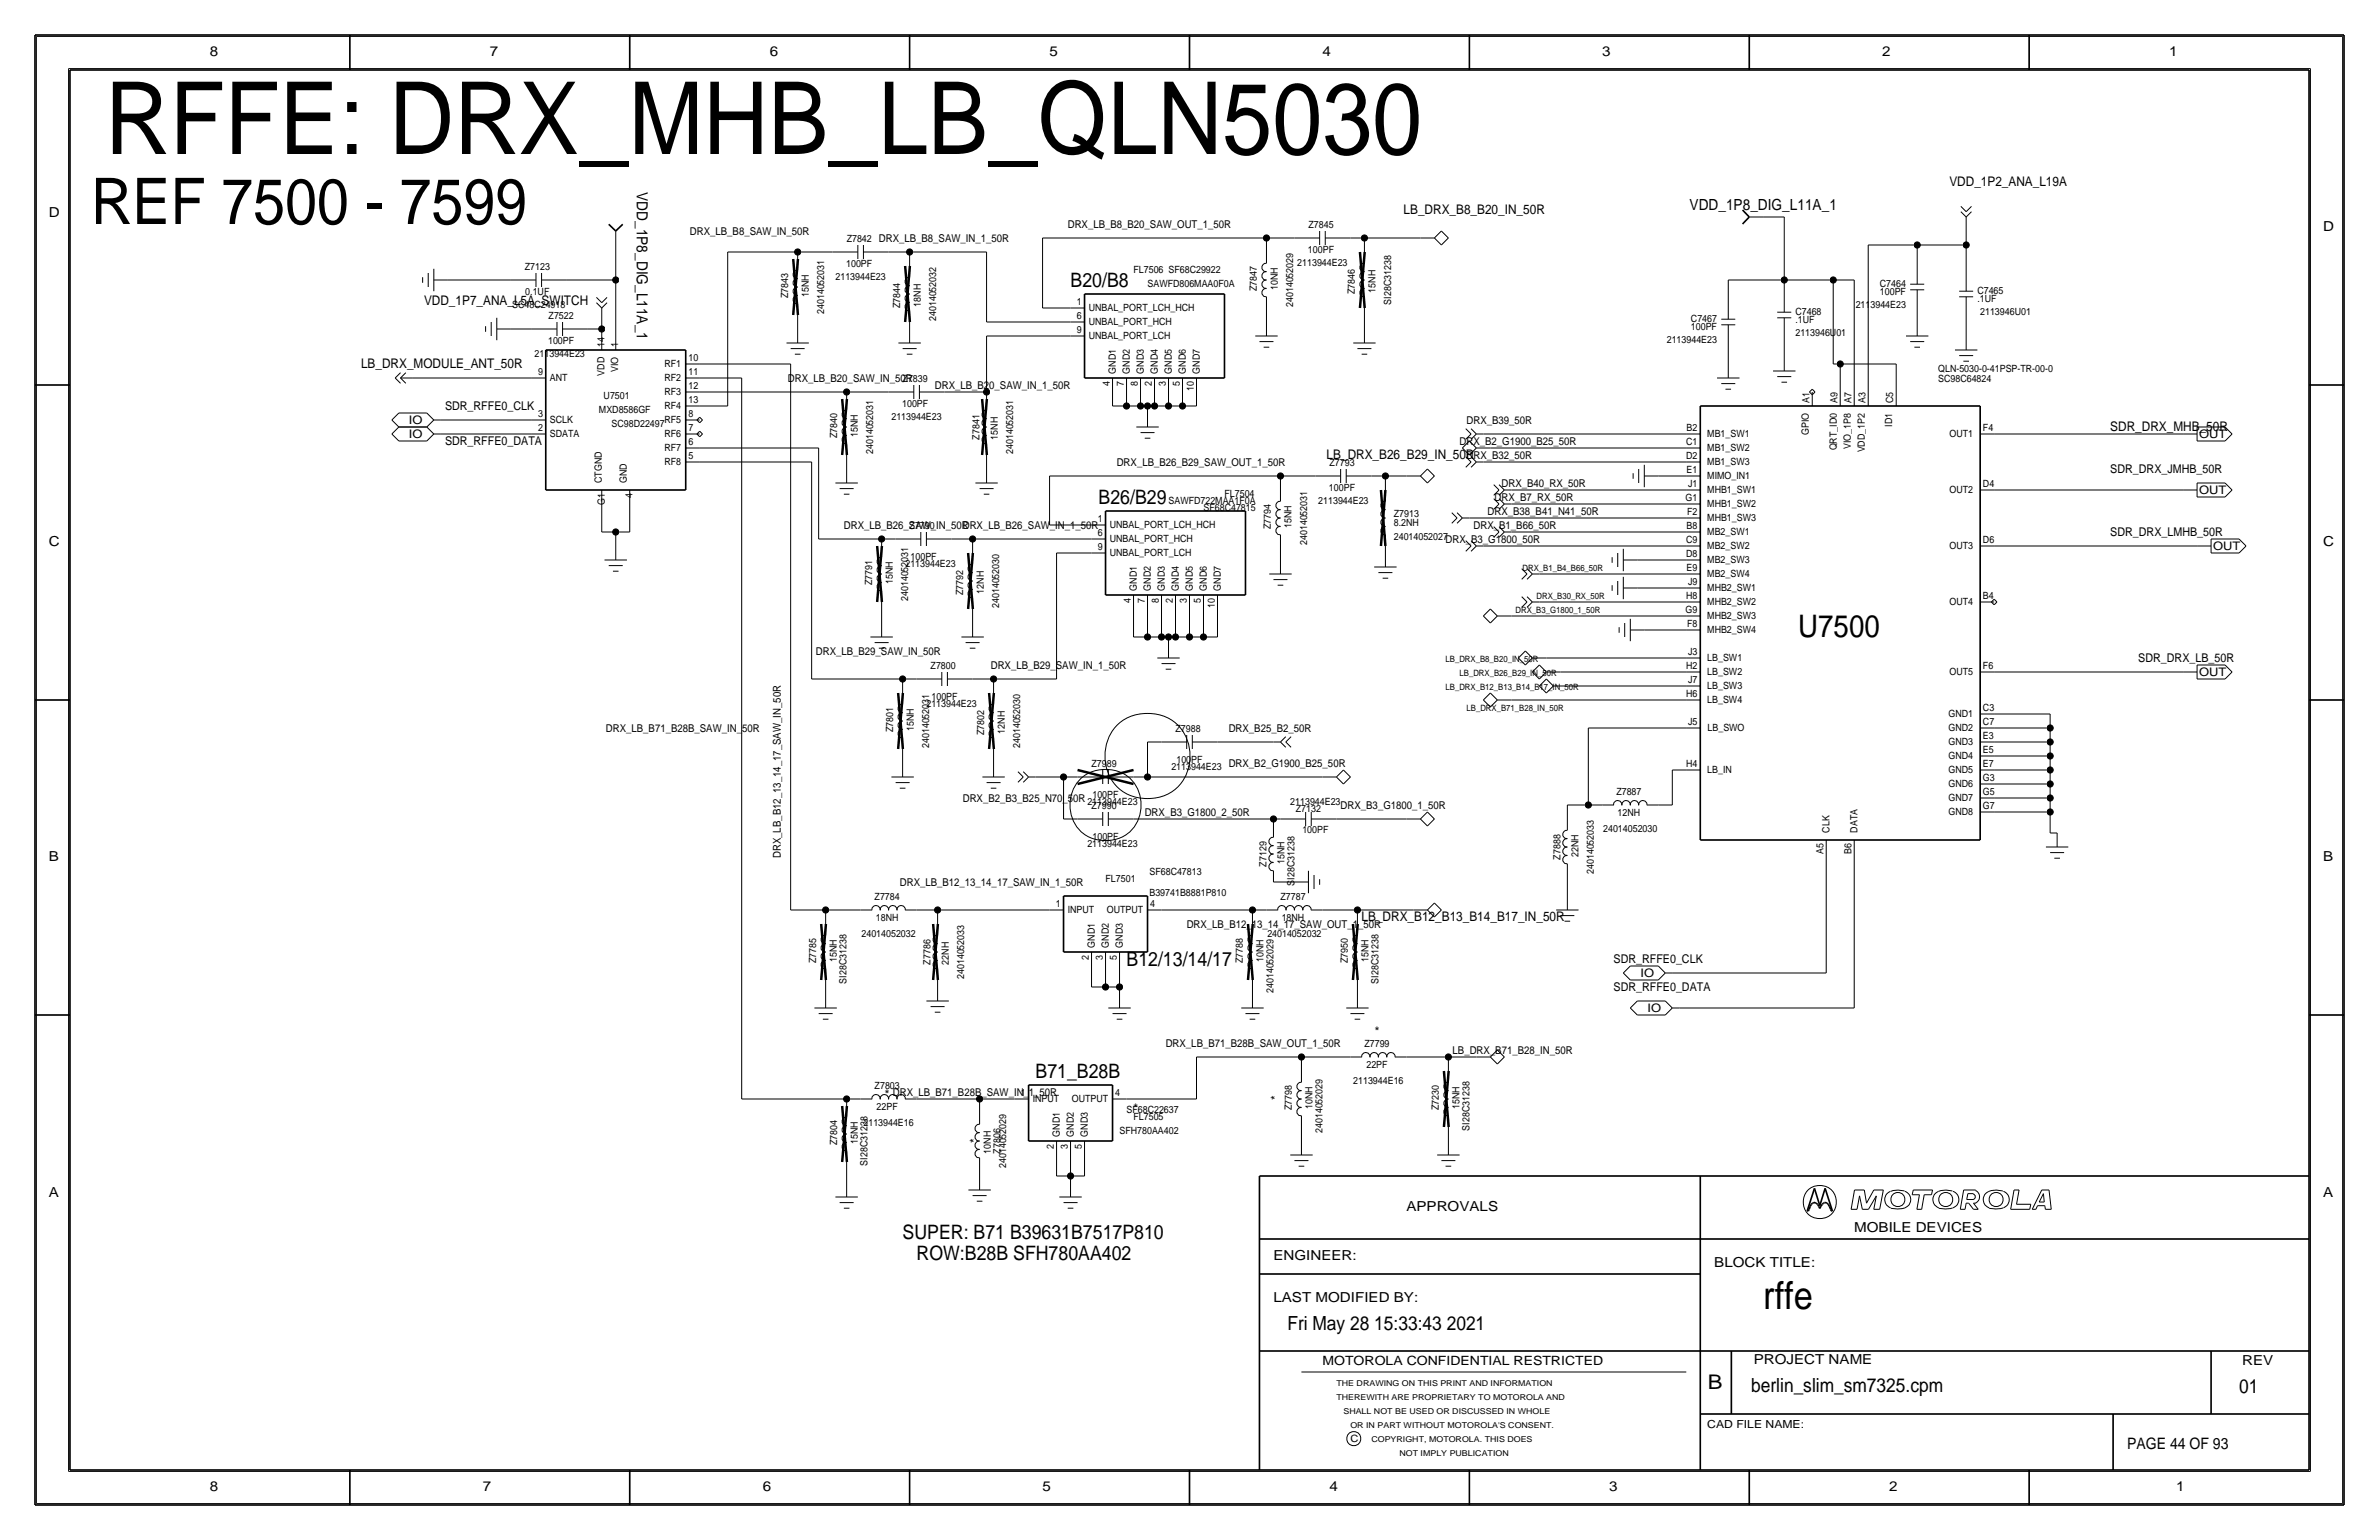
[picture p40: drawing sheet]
<svg xmlns="http://www.w3.org/2000/svg" width="432mm" height="279mm" viewBox="0 0 432 279" stroke-linecap="round" stroke-linejoin="round" font-family="sans-serif">
<defs><g id="words">
<text font-size="18.3" x="19" y="27.9">RFFE: DRX_MHB_LB_QLN5030</text>
<text font-size="11.7" x="16.5" y="40.6">REF 7500 - 7599</text>
<text font-size="7" x="320" y="237.5">rffe</text>
<text font-size="5.6" x="326.4" y="115.6">U7500</text>
<text font-size="3.7" x="310" y="252.1">B</text>
<g font-size="3.6">
<text x="194.3" y="52.1">B20/B8</text>
<text x="199.4" y="91.4">B26/B29</text>
<text x="204.5" y="175.3">B12/13/14/17</text>
<text x="188" y="195.6">B71_B28B</text>
<text x="163.8" y="224.8">SUPER: B71 B39631B7517P810</text>
<text x="166.4" y="228.6">ROW:B28B SFH780AA402</text>
</g>
<g font-size="3.5">
<text x="233.7" y="241.3">Fri May 28 15:33:43 2021</text>
<text x="317.9" y="252.6">berlin_slim_sm7325.cpm</text>
<text x="406.4" y="252.7">01</text>
</g>
<text font-size="2.9" x="386.1" y="262.9">PAGE 44 OF 93</text>
<g font-size="2.8">
<text x="115.6" y="34.9" transform="rotate(90 115.6 34.9)">VDD_1P8_DIG_L11A_1</text>
<text x="306.7" y="38.1">VDD_1P8_DIG_L11A_1</text>
</g>
<g font-size="2.5">
<text x="38.1" y="10.2">8</text>
<text x="88.9" y="10.2">7</text>
<text x="139.7" y="10.2">6</text>
<text x="190.5" y="10.2">5</text>
<text x="240" y="10.2">4</text>
<text x="290.8" y="10.2">3</text>
<text x="341.6" y="10.2">2</text>
<text x="393.7" y="10.2">1</text>
<text x="8.9" y="39.4">D</text>
<text x="421.6" y="41.9">D</text>
<text x="8.9" y="99.1">C</text>
<text x="421.6" y="99.1">C</text>
<text x="8.9" y="156.2">B</text>
<text x="421.6" y="156.2">B</text>
<text x="8.9" y="217.2">A</text>
<text x="255.3" y="219.7">APPROVALS</text>
<text x="421.6" y="217.2">A</text>
<text x="336.5" y="223.5">MOBILE DEVICES</text>
<text x="231.1" y="228.6">ENGINEER:</text>
<text x="311.1" y="229.9">BLOCK TITLE:</text>
<text x="231.1" y="236.2">LAST MODIFIED BY:</text>
<text x="318.3" y="247.5">PROJECT NAME</text>
<text x="407" y="247.6">REV</text>
<text x="38.1" y="270.5">8</text>
<text x="87.6" y="270.5">7</text>
<text x="138.4" y="270.5">6</text>
<text x="189.2" y="270.5">5</text>
<text x="241.3" y="270.5">4</text>
<text x="292.1" y="270.5">3</text>
<text x="342.9" y="270.5">2</text>
<text x="395" y="270.5">1</text>
</g>
<g font-size="2.4">
<text x="353.8" y="33.8">VDD_1P2_ANA_L19A</text>
<text x="254.8" y="38.9">LB_DRX_B8_B20_IN_50R</text>
<text x="77" y="55.4">VDD_1P7_ANA_L5A_SWITCH</text>
<text x="65.5" y="66.8">LB_DRX_MODULE_ANT_50R</text>
<text x="240.8" y="83.3">LB_DRX_B26_B29_IN_50R</text>
<text x="383" y="78.2">SDR_DRX_MHB_50R</text>
<text x="247.1" y="167.1">LB_DRX_B12_B13_B14_B17_IN_50R</text>
<text x="249.5" y="188">*</text>
<text x="160.6" y="199.4">*</text>
<text x="205.7" y="201.9">*</text>
<text x="232.4" y="199.6" transform="rotate(-90 232.4 199.6)">*</text>
<text x="177.8" y="207.4" transform="rotate(-90 177.8 207.4)">*</text>
</g>
<text font-size="2.3" x="240" y="247.6">MOTOROLA CONFIDENTIAL RESTRICTED</text>
<g font-size="2.2">
<text x="80.8" y="74.4">SDR_RFFE0_CLK</text>
<text x="80.8" y="80.8">SDR_RFFE0_DATA</text>
<text x="383" y="85.9">SDR_DRX_JMHB_50R</text>
<text x="383" y="97.3">SDR_DRX_LMHB_50R</text>
<text x="388.1" y="120.1">SDR_DRX_LB_50R</text>
<text x="292.9" y="179.8">SDR_RFFE0_DATA</text>
<text x="292.9" y="174.8">SDR_RFFE0_CLK</text>
</g>
<g font-size="2.1">
<text x="74.2" y="76.9">IO</text>
<text x="74.2" y="79.5">IO</text>
<text x="399.1" y="79.6">OUT</text>
<text x="399.1" y="89.7">OUT</text>
<text x="401.7" y="99.9">OUT</text>
<text x="399.1" y="122.7">OUT</text>
<text x="297.7" y="177.2">IO</text>
<text x="299" y="183.6">IO</text>
</g>
<g font-size="2">
<text x="193.8" y="41.4">DRX_LB_B8_B20_SAW_OUT_1_50R</text>
<text x="125.2" y="42.7">DRX_LB_B8_SAW_IN_50R</text>
<text x="143" y="69.3">DRX_LB_B20_SAW_IN_50R</text>
<text x="169.7" y="70.6">DRX_LB_B20_SAW_IN_1_50R</text>
<text x="266.2" y="77">DRX_B39_50R</text>
<text x="264.9" y="80.8">DRX_B2_G1900_B25_50R</text>
<text x="266.2" y="83.3">DRX_B32_50R</text>
<text x="202.7" y="84.6">DRX_LB_B26_B29_SAW_OUT_1_50R</text>
<text x="272.5" y="88.4">DRX_B40_RX_50R</text>
<text x="270" y="93.5">DRX_B38_B41_N41_50R</text>
<text x="271.3" y="90.9">DRX_B7_RX_50R</text>
<text x="153.2" y="96">DRX_LB_B26_SAW_IN_50R</text>
<text x="174.8" y="96">DRX_LB_B26_SAW_IN_1_50R</text>
<text x="262.4" y="98.6">DRX_B3_G1800_50R</text>
<text x="267.5" y="96">DRX_B1_B66_50R</text>
<text x="148.1" y="118.9">DRX_LB_B29_SAW_IN_50R</text>
<text x="179.8" y="121.4">DRX_LB_B29_SAW_IN_1_50R</text>
<text x="110" y="132.8">DRX_LB_B71_B28B_SAW_IN_50R</text>
<text x="223" y="132.8">DRX_B25_B2_50R</text>
<text x="223" y="139.2">DRX_B2_G1900_B25_50R</text>
<text x="174.8" y="145.5">DRX_B2_B3_B25_N70_50R</text>
<text x="207.8" y="148.1">DRX_B3_G1800_2_50R</text>
<text x="243.3" y="146.8">DRX_B3_G1800_1_50R</text>
<text x="141.7" y="155.7" transform="rotate(-90 141.7 155.7)">DRX_LB_B12_13_14_17_SAW_IN_50R</text>
<text x="163.3" y="160.8">DRX_LB_B12_13_14_17_SAW_IN_1_50R</text>
<text x="215.4" y="168.4">DRX_LB_B12_13_14_17_SAW_OUT_1_50R</text>
<text x="211.6" y="190">DRX_LB_B71_B28B_SAW_OUT_1_50R</text>
<text x="263.7" y="191.3">LB_DRX_B71_B28_IN_50R</text>
<text x="162.1" y="198.9">DRX_LB_B71_B28B_SAW_IN_1_50R</text>
<text x="309.9" y="259.1">CAD FILE NAME:</text>
</g>
<g font-size="1.8">
<text x="237.5" y="41.4">Z7845</text>
<text x="153.7" y="43.9">Z7842 DRX_LB_B8_SAW_IN_1_50R</text>
<text x="237.4" y="46">100PF</text>
<text x="95.3" y="49">Z7123</text>
<text x="95.3" y="53.6">0.1UF</text>
<text x="146.8" y="53.9" transform="rotate(-90 146.8 53.9)">15NH</text>
<text x="151.6" y="50.8">2113944E23</text>
<text x="153.6" y="48.5">100PF</text>
<text x="205.7" y="49.5">FL7506 SF68C29922</text>
<text x="208.3" y="52.1">SAWFD806MAA0F0A</text>
<text x="228.1" y="52.8" transform="rotate(-90 228.1 52.8)">Z7847</text>
<text x="231.9" y="52.6" transform="rotate(-90 231.9 52.6)">10NH</text>
<text x="235.5" y="48.3">2113944E23</text>
<text x="245.9" y="53.3" transform="rotate(-90 245.9 53.3)">Z7846</text>
<text x="249.7" y="53.1" transform="rotate(-90 249.7 53.1)">15NH</text>
<text x="341.2" y="53.6">100PF</text>
<text x="341.2" y="52.1">C7464</text>
<text x="358.9" y="53.3">C7465</text>
<text x="93" y="55.9">SC48C24918</text>
<text x="99.6" y="57.9">Z7522</text>
<text x="143.1" y="54.1" transform="rotate(-90 143.1 54.1)">Z7843</text>
<text x="149.6" y="57" transform="rotate(-90 149.6 57)">24014052031</text>
<text x="163.4" y="55.9" transform="rotate(-90 163.4 55.9)">Z7844</text>
<text x="167.1" y="55.7" transform="rotate(-90 167.1 55.7)">18NH</text>
<text x="169.9" y="58.3" transform="rotate(-90 169.9 58.3)">24014052032</text>
<text x="195.4" y="57.9">6</text>
<text x="195.4" y="55.4">1</text>
<text x="197.6" y="59">UNBAL_PORT_HCH</text>
<text x="197.6" y="56.5">UNBAL_PORT_LCH_HCH</text>
<text x="234.7" y="55.7" transform="rotate(-90 234.7 55.7)">24014052029</text>
<text x="252.5" y="55.3" transform="rotate(-90 252.5 55.3)">SI28C31238</text>
<text x="306.9" y="58.4">C7467</text>
<text x="306.9" y="59.9">100PF</text>
<text x="325.9" y="58.7">.1UF</text>
<text x="325.9" y="57.1">C7468</text>
<text x="336.8" y="55.9">2113944E23</text>
<text x="358.9" y="54.9">.1UF</text>
<text x="359.4" y="57.1">2113946U01</text>
<text x="97" y="64.8">2113944E23</text>
<text x="99.5" y="62.5">100PF</text>
<text x="109.7" y="63" transform="rotate(-90 109.7 63)">14</text>
<text x="112.2" y="63" transform="rotate(-90 112.2 63)">1</text>
<text x="125" y="65.5">10</text>
<text x="195.4" y="60.5">9</text>
<text x="197.6" y="61.6">UNBAL_PORT_LCH</text>
<text x="302.5" y="62.2">2113944E23</text>
<text x="325.9" y="61">2113946U01</text>
<text x="97.7" y="68.1">9</text>
<text x="99.8" y="69.2">ANT</text>
<text x="109.7" y="68.2" transform="rotate(-90 109.7 68.2)">VDD</text>
<text x="112.2" y="67.5" transform="rotate(-90 112.2 67.5)">VIO</text>
<text x="120.6" y="66.5">RF1</text>
<text x="120.6" y="71.7">RF3</text>
<text x="120.6" y="69.1">RF2</text>
<text x="125" y="70.6">12</text>
<text x="125" y="68.1">11</text>
<text x="163.8" y="69.3">Z7839</text>
<text x="201.4" y="70" transform="rotate(-90 201.4 70)">4</text>
<text x="202.5" y="67.8" transform="rotate(-90 202.5 67.8)">GND1</text>
<text x="204" y="70" transform="rotate(-90 204 70)">7</text>
<text x="205.1" y="67.8" transform="rotate(-90 205.1 67.8)">GND2</text>
<text x="206.5" y="70" transform="rotate(-90 206.5 70)">8</text>
<text x="207.6" y="67.8" transform="rotate(-90 207.6 67.8)">GND3</text>
<text x="209" y="70" transform="rotate(-90 209 70)">2</text>
<text x="210.2" y="67.8" transform="rotate(-90 210.2 67.8)">GND4</text>
<text x="211.6" y="70" transform="rotate(-90 211.6 70)">3</text>
<text x="212.7" y="67.8" transform="rotate(-90 212.7 67.8)">GND5</text>
<text x="214.1" y="70" transform="rotate(-90 214.1 70)">5</text>
<text x="215.2" y="67.8" transform="rotate(-90 215.2 67.8)">GND6</text>
<text x="216.7" y="70.9" transform="rotate(-90 216.7 70.9)">10</text>
<text x="217.8" y="67.8" transform="rotate(-90 217.8 67.8)">GND7</text>
<text x="351.8" y="69.3">SC98C64824</text>
<text x="351.8" y="67.5">QLN-5030-0-41PSP-TR-00-0</text>
<text x="97.7" y="75.7">3</text>
<text x="99.8" y="76.7">SCLK</text>
<text x="108.7" y="74.9">MXD8586GF</text>
<text x="109.6" y="72.4">U7501</text>
<text x="111" y="77.5">SC98D22497</text>
<text x="120.6" y="76.7">RF5</text>
<text x="120.6" y="74.2">RF4</text>
<text x="125" y="73.2">13</text>
<text x="125" y="75.7">8</text>
<text x="161.8" y="76.2">2113944E23</text>
<text x="163.7" y="73.9">100PF</text>
<text x="328.4" y="73.2" transform="rotate(-90 328.4 73.2)">A1</text>
<text x="333.5" y="73.2" transform="rotate(-90 333.5 73.2)">A9</text>
<text x="336" y="73.2" transform="rotate(-90 336 73.2)">A7</text>
<text x="338.6" y="73.2" transform="rotate(-90 338.6 73.2)">A3</text>
<text x="343.5" y="77.4" transform="rotate(-90 343.5 77.4)">ID1</text>
<text x="343.6" y="73.2" transform="rotate(-90 343.6 73.2)">C5</text>
<text x="97.7" y="78.2">2</text>
<text x="99.8" y="79.2">SDATA</text>
<text x="120.6" y="79.2">RF6</text>
<text x="120.6" y="81.8">RF7</text>
<text x="125" y="78.2">7</text>
<text x="125" y="80.8">6</text>
<text x="125" y="83.3">5</text>
<text x="151.9" y="79.5" transform="rotate(-90 151.9 79.5)">Z7840</text>
<text x="155.7" y="79.3" transform="rotate(-90 155.7 79.3)">15NH</text>
<text x="158.5" y="82.4" transform="rotate(-90 158.5 82.4)">24014052031</text>
<text x="177.8" y="79.8" transform="rotate(-90 177.8 79.8)">Z7841</text>
<text x="181.1" y="79.8" transform="rotate(-90 181.1 79.8)">15NH</text>
<text x="183.9" y="82.4" transform="rotate(-90 183.9 82.4)">24014052031</text>
<text x="306" y="83.3">D2</text>
<text x="306" y="80.8">C1</text>
<text x="306.1" y="78.2">B2</text>
<text x="309.9" y="79.3">MB1_SW1</text>
<text x="309.9" y="81.8">MB1_SW2</text>
<text x="328.3" y="79" transform="rotate(-90 328.3 79)">GPIO</text>
<text x="333.4" y="81.7" transform="rotate(-90 333.4 81.7)">QRT_ID0</text>
<text x="335.9" y="81.5" transform="rotate(-90 335.9 81.5)">VIO_1P8</text>
<text x="338.5" y="82.1" transform="rotate(-90 338.5 82.1)">VDD_1P2</text>
<text x="353.8" y="79.3">OUT1</text>
<text x="359.9" y="78.2">F4</text>
<text x="109.2" y="87.6" transform="rotate(-90 109.2 87.6)">CTGND</text>
<text x="113.8" y="87.6" transform="rotate(-90 113.8 87.6)">GND</text>
<text x="120.6" y="84.4">RF8</text>
<text x="241.2" y="89.2">100PF</text>
<text x="241.3" y="84.6">Z7793</text>
<text x="306.1" y="85.9">E1</text>
<text x="306.4" y="88.4">J1</text>
<text x="309.9" y="89.5">MHB1_SW1</text>
<text x="309.9" y="86.9">MIMO_IN1</text>
<text x="309.9" y="84.4">MB1_SW3</text>
<text x="353.8" y="89.5">OUT2</text>
<text x="359.9" y="88.4">D4</text>
<text x="109.8" y="91.6" transform="rotate(-90 109.8 91.6)">G1</text>
<text x="114.8" y="90.3" transform="rotate(-90 114.8 90.3)">4</text>
<text x="199.3" y="94.7">1</text>
<text x="201.4" y="95.9">UNBAL_PORT_LCH_HCH</text>
<text x="212.1" y="91.4">SAWFD722MAA1F0A</text>
<text x="218.4" y="92.7">SF68C47815</text>
<text x="222.2" y="90.2">FL7504</text>
<text x="234.4" y="95.8" transform="rotate(-90 234.4 95.8)">15NH</text>
<text x="239.3" y="91.4">2113944E23</text>
<text x="253" y="95.5">8.2NH</text>
<text x="253" y="93.8">Z7913</text>
<text x="306" y="90.9">G1</text>
<text x="306.2" y="93.5">F2</text>
<text x="309.9" y="92">MHB1_SW2</text>
<text x="309.9" y="94.5">MHB1_SW3</text>
<text x="165.1" y="96">Z7790</text>
<text x="165.3" y="101.6">100PF</text>
<text x="199.3" y="99.8">9</text>
<text x="199.3" y="97.3">6</text>
<text x="201.4" y="98.4">UNBAL_PORT_HCH</text>
<text x="201.4" y="100.9">UNBAL_PORT_LCH</text>
<text x="230.7" y="96" transform="rotate(-90 230.7 96)">Z7794</text>
<text x="237.2" y="98.9" transform="rotate(-90 237.2 98.9)">24014052031</text>
<text x="253" y="98">24014052027</text>
<text x="306" y="98.6">C9</text>
<text x="306" y="101.1">D8</text>
<text x="306.1" y="96">B8</text>
<text x="309.9" y="99.6">MB2_SW2</text>
<text x="309.9" y="97.1">MB2_SW1</text>
<text x="353.8" y="99.6">OUT3</text>
<text x="359.9" y="98.6">D6</text>
<text x="158.3" y="106.2" transform="rotate(-90 158.3 106.2)">Z7791</text>
<text x="162.1" y="105.9" transform="rotate(-90 162.1 105.9)">15NH</text>
<text x="164.3" y="102.9">2113944E23</text>
<text x="174.8" y="107.9" transform="rotate(-90 174.8 107.9)">Z7792</text>
<text x="178.6" y="107.7" transform="rotate(-90 178.6 107.7)">12NH</text>
<text x="206.4" y="107.2" transform="rotate(-90 206.4 107.2)">GND1</text>
<text x="208.9" y="107.2" transform="rotate(-90 208.9 107.2)">GND2</text>
<text x="211.4" y="107.2" transform="rotate(-90 211.4 107.2)">GND3</text>
<text x="214" y="107.2" transform="rotate(-90 214 107.2)">GND4</text>
<text x="216.5" y="107.2" transform="rotate(-90 216.5 107.2)">GND5</text>
<text x="219.1" y="107.2" transform="rotate(-90 219.1 107.2)">GND6</text>
<text x="221.6" y="107.2" transform="rotate(-90 221.6 107.2)">GND7</text>
<text x="306.1" y="103.6">E9</text>
<text x="306.4" y="106.2">J9</text>
<text x="309.9" y="107.2">MHB2_SW1</text>
<text x="309.9" y="104.7">MB2_SW4</text>
<text x="309.9" y="102.2">MB2_SW3</text>
<text x="164.8" y="109.1" transform="rotate(-90 164.8 109.1)">24014052031</text>
<text x="181.4" y="110.3" transform="rotate(-90 181.4 110.3)">24014052030</text>
<text x="205.2" y="109.4" transform="rotate(-90 205.2 109.4)">4</text>
<text x="207.8" y="109.4" transform="rotate(-90 207.8 109.4)">7</text>
<text x="210.3" y="109.4" transform="rotate(-90 210.3 109.4)">8</text>
<text x="212.9" y="109.4" transform="rotate(-90 212.9 109.4)">2</text>
<text x="215.4" y="109.4" transform="rotate(-90 215.4 109.4)">3</text>
<text x="217.9" y="109.4" transform="rotate(-90 217.9 109.4)">5</text>
<text x="220.5" y="110.2" transform="rotate(-90 220.5 110.2)">10</text>
<text x="306" y="111.2">G9</text>
<text x="306" y="108.7">H8</text>
<text x="306.2" y="113.8">F8</text>
<text x="309.9" y="109.8">MHB2_SW2</text>
<text x="309.9" y="112.3">MHB2_SW3</text>
<text x="353.8" y="109.8">OUT4</text>
<text x="359.9" y="108.7">B4</text>
<text x="306.4" y="118.9">J3</text>
<text x="309.9" y="119.9">LB_SW1</text>
<text x="309.9" y="114.9">MHB2_SW4</text>
<text x="168.9" y="121.4">Z7800</text>
<text x="306" y="121.4">H2</text>
<text x="306.4" y="123.9">J7</text>
<text x="309.9" y="122.5">LB_SW2</text>
<text x="309.9" y="125">LB_SW3</text>
<text x="353.8" y="122.5">OUT5</text>
<text x="359.9" y="121.4">F6</text>
<text x="168.2" y="128.3">2113944E23</text>
<text x="169.1" y="127">100PF</text>
<text x="306" y="126.5">H6</text>
<text x="306.4" y="131.6">J5</text>
<text x="309.9" y="127.6">LB_SW4</text>
<text x="353.7" y="130.1">GND1</text>
<text x="359.9" y="131.6">C7</text>
<text x="359.9" y="129">C3</text>
<text x="162.1" y="132.8" transform="rotate(-90 162.1 132.8)">Z7801</text>
<text x="165.9" y="132.6" transform="rotate(-90 165.9 132.6)">15NH</text>
<text x="168.7" y="135.7" transform="rotate(-90 168.7 135.7)">24014052031</text>
<text x="178.6" y="133.3" transform="rotate(-90 178.6 133.3)">Z7802</text>
<text x="182.4" y="133.1" transform="rotate(-90 182.4 133.1)">12NH</text>
<text x="185.2" y="135.7" transform="rotate(-90 185.2 135.7)">24014052030</text>
<text x="213.4" y="132.8">Z7988</text>
<text x="309.9" y="132.6">LB_SWO</text>
<text x="353.7" y="137.7">GND4</text>
<text x="353.7" y="135.2">GND3</text>
<text x="353.7" y="132.6">GND2</text>
<text x="359.9" y="136.6">E5</text>
<text x="359.9" y="134.1">E3</text>
<text x="198.1" y="139.2">Z7989</text>
<text x="212.6" y="139.7">2113944E23</text>
<text x="213.5" y="138.4">100PF</text>
<text x="306" y="139.2">H4</text>
<text x="309.9" y="140.3">LB_IN</text>
<text x="353.7" y="142.8">GND6</text>
<text x="353.7" y="140.3">GND5</text>
<text x="359.9" y="141.7">G3</text>
<text x="359.9" y="139.2">E7</text>
<text x="197.4" y="146">2113944E23</text>
<text x="198.1" y="146.8">Z7990</text>
<text x="198.3" y="144.8">100PF</text>
<text x="234.2" y="146">2113944E23</text>
<text x="235.2" y="147.3">Z7132</text>
<text x="293.4" y="144.3">Z7887</text>
<text x="293.6" y="148.1">12NH</text>
<text x="353.7" y="145.3">GND7</text>
<text x="353.7" y="147.9">GND8</text>
<text x="359.9" y="146.8">G7</text>
<text x="359.9" y="144.3">G5</text>
<text x="197.4" y="153.7">2113944E23</text>
<text x="198.3" y="152.4">100PF</text>
<text x="236.4" y="151.1">100PF</text>
<text x="283.2" y="156" transform="rotate(-90 283.2 156)">Z7888</text>
<text x="286.5" y="155.5" transform="rotate(-90 286.5 155.5)">22NH</text>
<text x="291" y="150.9">24014052030</text>
<text x="331" y="154.9" transform="rotate(-90 331 154.9)">A5</text>
<text x="332.1" y="151.1" transform="rotate(-90 332.1 151.1)">CLK</text>
<text x="336" y="154.9" transform="rotate(-90 336 154.9)">B6</text>
<text x="337.2" y="151.1" transform="rotate(-90 337.2 151.1)">DATA</text>
<text x="200.7" y="160">FL7501</text>
<text x="208.6" y="158.8">SF68C47813</text>
<text x="229.9" y="157.2" transform="rotate(-90 229.9 157.2)">Z7129</text>
<text x="233.2" y="156.7" transform="rotate(-90 233.2 156.7)">15NH</text>
<text x="234.9" y="160.7" transform="rotate(-90 234.9 160.7)">SI28C31238</text>
<text x="289.3" y="158.6" transform="rotate(-90 289.3 158.6)">24014052033</text>
<text x="158.8" y="163.3">Z7784</text>
<text x="159" y="167.1">18NH</text>
<text x="191.6" y="164.6">1</text>
<text x="193.8" y="165.7">INPUT</text>
<text x="200.9" y="165.7">OUTPUT</text>
<text x="208.6" y="162.6">B39741B8881P810</text>
<text x="208.8" y="164.6">4</text>
<text x="232.4" y="163.3">Z7787</text>
<text x="232.6" y="167.1">18NH</text>
<text x="156.4" y="169.9">24014052032</text>
<text x="198.7" y="172" transform="rotate(-90 198.7 172)">GND1</text>
<text x="201.3" y="172" transform="rotate(-90 201.3 172)">GND2</text>
<text x="203.8" y="172" transform="rotate(-90 203.8 172)">GND3</text>
<text x="230" y="169.9">24014052032</text>
<text x="148.1" y="174.7" transform="rotate(-90 148.1 174.7)">Z7785</text>
<text x="151.9" y="174.5" transform="rotate(-90 151.9 174.5)">15NH</text>
<text x="153.7" y="178.5" transform="rotate(-90 153.7 178.5)">SI28C31238</text>
<text x="168.9" y="175" transform="rotate(-90 168.9 175)">Z7786</text>
<text x="172.2" y="175" transform="rotate(-90 172.2 175)">22NH</text>
<text x="175" y="177.6" transform="rotate(-90 175 177.6)">24014052033</text>
<text x="197.6" y="174.1" transform="rotate(-90 197.6 174.1)">2</text>
<text x="200.2" y="174.1" transform="rotate(-90 200.2 174.1)">3</text>
<text x="202.7" y="174.1" transform="rotate(-90 202.7 174.1)">5</text>
<text x="225.6" y="174.7" transform="rotate(-90 225.6 174.7)">Z7788</text>
<text x="229.4" y="174.5" transform="rotate(-90 229.4 174.5)">10NH</text>
<text x="244.7" y="174.7" transform="rotate(-90 244.7 174.7)">Z7950</text>
<text x="248.4" y="174.5" transform="rotate(-90 248.4 174.5)">15NH</text>
<text x="250.2" y="178.5" transform="rotate(-90 250.2 178.5)">SI28C31238</text>
<text x="231.1" y="180.2" transform="rotate(-90 231.1 180.2)">24014052029</text>
<text x="247.7" y="190">Z7799</text>
<text x="158.8" y="197.6">Z7803</text>
<text x="245.6" y="196.6">2113944E16</text>
<text x="248" y="193.8">22PF</text>
<text x="159.1" y="201.4">22PF</text>
<text x="185.3" y="198.9">1</text>
<text x="187.5" y="200">INPUT</text>
<text x="194.6" y="200">OUTPUT</text>
<text x="202.4" y="198.9">4</text>
<text x="204.5" y="201.9">SF68C22637</text>
<text x="205.7" y="203.2">FL7505</text>
<text x="234.5" y="201.4" transform="rotate(-90 234.5 201.4)">Z7798</text>
<text x="238.3" y="201.2" transform="rotate(-90 238.3 201.2)">10NH</text>
<text x="261.2" y="201.4" transform="rotate(-90 261.2 201.4)">Z7230</text>
<text x="264.9" y="201.2" transform="rotate(-90 264.9 201.2)">15NH</text>
<text x="151.9" y="207.8" transform="rotate(-90 151.9 207.8)">Z7804</text>
<text x="155.7" y="207.5" transform="rotate(-90 155.7 207.5)">15NH</text>
<text x="156.7" y="204.2">2113944E16</text>
<text x="179.8" y="209.3" transform="rotate(-90 179.8 209.3)">10NH</text>
<text x="181.6" y="209.3" transform="rotate(-90 181.6 209.3)">Z7806</text>
<text x="191.3" y="208.4" transform="rotate(-90 191.3 208.4)">2</text>
<text x="192.4" y="206.2" transform="rotate(-90 192.4 206.2)">GND1</text>
<text x="193.8" y="208.4" transform="rotate(-90 193.8 208.4)">3</text>
<text x="194.9" y="206.2" transform="rotate(-90 194.9 206.2)">GND2</text>
<text x="196.3" y="208.4" transform="rotate(-90 196.3 208.4)">5</text>
<text x="197.5" y="206.2" transform="rotate(-90 197.5 206.2)">GND3</text>
<text x="203.2" y="205.7">SFH780AA402</text>
<text x="240" y="205.6" transform="rotate(-90 240 205.6)">24014052029</text>
<text x="266.7" y="205.1" transform="rotate(-90 266.7 205.1)">SI28C31238</text>
<text x="157.5" y="211.5" transform="rotate(-90 157.5 211.5)">SI28C31238</text>
<text x="182.6" y="211.9" transform="rotate(-90 182.6 211.9)">24014052029</text>
<text x="245.1" y="261.6">C</text>
</g>
<g font-size="1.6">
<text x="276.4" y="103.6">DRX_B1_B4_B66_50R</text>
<text x="275.1" y="111.3">DRX_B3_G1800_1_50R</text>
<text x="278.9" y="108.7">DRX_B30_RX_50R</text>
<text x="262.4" y="120.1">LB_DRX_B8_B20_IN_50R</text>
<text x="262.4" y="125.2">LB_DRX_B12_B13_B14_B17_IN_50R</text>
<text x="264.9" y="122.7">LB_DRX_B26_B29_IN_50R</text>
<text x="266.2" y="129">LB_DRX_B71_B28_IN_50R</text>
</g>
<g font-size="1.5">
<text x="242.6" y="251.5">THE DRAWING ON THIS PRINT AND INFORMATION</text>
<text x="242.6" y="254">THEREWITH ARE PROPRIETARY TO MOTOROLA AND</text>
<text x="243.8" y="256.5">SHALL NOT BE USED OR DISCUSSED IN WHOLE</text>
<text x="245.1" y="259.1">OR IN PART WITHOUT MOTOROLA'S CONSENT.</text>
<text x="248.9" y="261.6">COPYRIGHT, MOTOROLA. THIS DOES</text>
<text x="254" y="264.2">NOT IMPLY PUBLICATION</text>
</g>
</g></defs>
<g fill="none" stroke="#000" stroke-width=".18">
<path d="M6.6 6.6h418.6zM6.6 6.6v266.2zM12.4 12.4v254.6zM12.4 12.4h407zM419.4 12.4v254.6zM425.2 6.6v266.2zM317.5 39.4h2.5zM320 39.4h3.9zM323.8 39.4v11.4zM355.9 37.4l1 1zM355.9 38.4l1 1zM356.9 38.4l.9-1z"/>
<path d="M356.9 39.4l.9-1zM356.9 39.4v1.2zM76.7 50.3v1zM77.7 49.5v2.6zM78.7 50.8h2.6zM78.7 48.8v4zM81.3 50.8h11.4zM88.1 59.2v1zM89.2 58.4v2.6zM90.2 59.7h2.5zM90.2 57.7v4zM92.7 59.7h3.8z"/>
<path d="M92.7 50.8h4.6zM96.5 59.7h4.6zM97.3 49.5v2.6zM98.3 50.8h4.6zM98.3 49.5v2.6zM101.1 58.4v2.6zM102.1 59.7h4.6zM102.1 58.4v2.6zM102.9 50.8h8.9zM106.7 59.7h2.5zM108.3 53.9l.9 1zM108.3 54.9l.9 1z"/>
<path d="M109.2 59.7v1.3zM109.2 57.2v2.5zM109.2 55.9v1.3zM110.2 53.9l-1 1zM110.2 54.9l-1 1zM111.8 44.5v6.3zM111.8 50.8v10.2zM111.8 41.9v2.5zM132.1 45.7v28zM132.1 45.7h12.7zM144.8 57.2v2.5zM144.8 45.7h6.3z"/>
<path d="M144.8 45.7v1.3zM144.8 59.7v2.5zM144.8 55.1v2.1zM144.8 47v2zM144.8 50.6a.74 .74 0 0 0-.9 .7 .74 .74 0 0 0 .9 .8M144.8 53.6a.74 .74 0 0 0-.9 .8 .74 .74 0 0 0 .9 .7M144.8 52.1a.74 .74 0 0 0-.9 .8 .74 .74 0 0 0 .9 .7M144.8 49.1a.74 .74 0 0 0-.9 .7 .74 .74 0 0 0 .9 .7M151.1 45.7h4.6zM155.7 44.5v2.5zM156.7 44.4v2.6zM156.7 45.7h4.6z"/>
<path d="M161.3 45.7h3.8zM165.1 58.4v1.3zM165.1 45.7v2.6zM165.1 59.7v2.5zM165.1 48.3v2zM165.1 56.4v2zM165.1 53.4a.74 .74 0 0 0-.8 .7 .74 .74 0 0 0 .8 .8M165.1 50.3a.74 .74 0 0 0-.8 .8 .74 .74 0 0 0 .8 .7M165.1 51.9a.74 .74 0 0 0-.8 .7 .74 .74 0 0 0 .8 .7M165.1 54.9a.74 .74 0 0 0-.8 .8 .74 .74 0 0 0 .8 .7M165.1 45.7h14zM179.1 58.4h15.2z"/>
<path d="M179.1 45.7v12.7zM189.2 43.2h40.7zM189.2 43.2v12.7zM189.2 55.9h5.1zM194.3 58.4h2.5zM194.3 55.9h2.5zM229.9 55.9v2.5zM229.9 43.2v2.5zM229.9 53.8v2.1zM229.9 45.7v2.1zM229.9 58.4v2.6zM229.9 49.3a.74 .74 0 0 0-.9 .8 .74 .74 0 0 0 .9 .7"/>
<path d="M229.9 52.4a.74 .74 0 0 0-.9 .7 .74 .74 0 0 0 .9 .7M229.9 50.9a.74 .74 0 0 0-.9 .7 .74 .74 0 0 0 .9 .7M229.9 47.8a.74 .74 0 0 0-.9 .7 .74 .74 0 0 0 .9 .8M229.9 43.2h5zM235 43.2h4.5zM239.5 41.9v2.5zM240.5 43.2h4.6zM240.5 41.9v2.5zM245.1 43.2h2.5zM247.6 55.9v3.8zM247.6 43.2h10.2zM247.6 43.2v2.5z"/>
<path d="M247.6 45.7v2.1zM247.6 53.8v2.1zM247.6 59.7v2.5zM247.6 50.9a.74 .74 0 0 0-.8 .7 .74 .74 0 0 0 .8 .7M247.6 47.8a.74 .74 0 0 0-.8 .7 .74 .74 0 0 0 .8 .8M247.6 49.3a.74 .74 0 0 0-.8 .8 .74 .74 0 0 0 .8 .7M247.6 52.4a.74 .74 0 0 0-.8 .7 .74 .74 0 0 0 .8 .7M257.8 43.2h2.5zM260.3 43.2l1.3 1.3zM261.6 41.9l1.3 1.3zM261.6 41.9l-1.3 1.3zM262.9 43.2l-1.3 1.3z"/>
<path d="M312.4 57.9h2.6zM312.4 58.9h2.6zM313.7 50.8h10.2zM313.7 50.8v2.5zM313.7 58.9v4.6zM313.7 53.3v4.6zM322.6 56.6h2.5zM322.6 57.7h2.5zM323.8 50.8h8.9zM323.8 50.8v1.3zM323.8 57.7v4.5zM323.8 52.1v4.5z"/>
<path d="M332.7 50.8h3.9zM332.7 50.8v15.2zM336.5 50.8v20.3zM339.1 44.4h8.9zM339.1 44.4v26.7zM346.7 51.6h2.5zM346.7 52.6h2.5zM348 57.1v1.3zM348 44.4h8.9zM348 44.5v2.5zM348 52.6v4.6zM348 47v4.6z"/>
<path d="M348 58.4v2.6zM355.6 53.8h2.5zM355.6 52.8h2.5zM356.9 58.4v2.6zM356.9 40.6v3.9zM356.9 44.4v3.9zM356.9 53.8v4.6zM356.9 48.3v4.5zM71.1 78.7l1.3 1.3zM71.1 76.2l1.3 1.3zM71.7 68.6l1 .9zM71.7 68.6l1-1z"/>
<path d="M72.4 77.5l-1.3 1.2zM72.4 74.9l-1.3 1.3zM72.4 77.5h5.1zM72.4 74.9h5.1zM72.7 68.6h2.2zM72.7 68.6l1-1zM72.7 68.6l1 .9zM74.9 68.6h21.6zM77.5 77.5l1.2 1.2zM77.5 74.9l1.2 1.3zM78.7 78.7h1.3zM78.7 78.7l-1.2 1.3z"/>
<path d="M78.7 76.2h1.3zM78.7 76.2l-1.2 1.3zM80 76.2h16.5zM80 78.7h16.5zM96.5 76.2h2.6zM96.5 78.7h2.6zM96.5 68.6h2.6zM109.2 61v2.5zM111.8 61v2.5zM124.5 68.6h2.5zM124.5 71.1h2.5zM124.5 66h2.5z"/>
<path d="M124.5 73.7h2.5zM124.5 78.7h2.5zM124.5 76.2h2.5zM126.5 78.7l.5-.5zM126.5 76.2l.5-.5zM126.5 78.7l.5 .5zM126.5 76.2l.5 .5zM127 73.7h5.1zM127 66h16.5zM127 71.1h26.7zM127 68.6h7.6zM127 78.2l.5 .5z"/>
<path d="M127 75.7l.5 .5zM127.5 78.7l-.5 .5zM127.5 76.2l-.5 .5zM134.6 68.6v130.8zM142.7 62.2h4.1zM143.5 66v99.1zM143.5 63.2h2.5zM144.3 64.3h1zM153.7 71.1v1.3zM153.7 72.4v2zM153.7 76a.74 .74 0 0 0-.9 .7 .74 .74 0 0 0 .9 .8M153.7 79a.74 .74 0 0 0-.9 .8 .74 .74 0 0 0 .9 .7"/>
<path d="M153.7 77.5a.74 .74 0 0 0-.9 .8 .74 .74 0 0 0 .9 .7M153.7 74.5a.74 .74 0 0 0-.9 .7 .74 .74 0 0 0 .9 .7M153.7 71.1h7.6zM161.3 71.1h4.6zM163.1 62.2h4zM163.8 63.2h2.6zM164.6 64.3h1zM165.9 69.9v2.5zM166.9 71.1h4.5zM166.9 69.8v2.6zM171.4 71.1h7.7zM179.1 61h15.2z"/>
<path d="M179.1 61v10.1zM179.1 71.1v1.3zM179.1 72.4v2zM179.1 77.5a.74 .74 0 0 0-.9 .8 .74 .74 0 0 0 .9 .7M179.1 74.5a.74 .74 0 0 0-.9 .7 .74 .74 0 0 0 .9 .7M179.1 76a.74 .74 0 0 0-.9 .7 .74 .74 0 0 0 .9 .8M179.1 79a.74 .74 0 0 0-.9 .8 .74 .74 0 0 0 .9 .7M194.3 61h2.5zM201.9 73.7h2.6zM201.9 71.1v2.6zM201.9 68.6v2.5zM204.5 73.7h2.5z"/>
<path d="M204.5 71.1v2.6zM204.5 68.6v2.5zM206.2 77.5h4.1zM207 73.7h1.3zM207 71.1v2.6zM207 68.6v2.5zM207 78.5h2.5zM207.8 79.5h1zM208.3 73.7h1.3zM208.3 73.7v1.2zM208.3 74.9v2.6zM209.5 73.7h2.6z"/>
<path d="M209.5 71.1v2.6zM209.5 68.6v2.5zM212.1 73.7h2.5zM212.1 71.1v2.6zM212.1 68.6v2.5zM214.6 71.1v2.6zM214.6 73.7h2.6zM214.6 68.6v2.5zM217.2 71.1v2.6zM217.2 68.6v2.5zM227.8 61h4.1zM228.6 62h2.5z"/>
<path d="M229.4 63h1zM245.6 62.2h4.1zM246.4 63.2h2.5zM247.1 64.3h1.1zM266 77.8l1 .9zM267 79.7l1-1zM267 78.7l-1 1zM267 77.8l1 .9zM268 78.7h1.2zM269.2 78.7h36.9zM306.1 78.7h2.5zM311.7 68.6h4z"/>
<path d="M312.4 69.6h2.6zM313.2 70.6h1zM313.7 63.5v2.5zM313.7 66v2.6zM321.8 67.3h4.1zM322.6 68.3h2.5zM323.3 69.3h1.1zM323.8 62.2v2.6zM323.8 64.8v2.5zM328.4 71.1l.5-.5zM328.4 71.1l.5 .5zM328.9 70.6l.5 .5z"/>
<path d="M328.9 71.1v2.6zM329.4 71.1l-.5 .5zM332.7 66h1.3zM334 66h10.2zM334 66v5.1zM334 71.1v2.6zM336.5 71.1v2.6zM339.1 71.1v2.6zM344.2 66v5.1zM344.2 71.1v2.6zM345.9 61h4.1zM346.7 62h2.5z"/>
<path d="M347.5 63h1zM354.8 63.5h4.1zM355.6 64.5h2.5zM356.4 65.5h1zM356.9 61v2.5zM359.4 78.7h2.5zM361.9 78.7h34.3zM396.2 78.7h2.6zM398.8 77.5h5.1zM398.8 77.5v2.5zM403.9 77.5l1.2 1.2zM405.1 78.7l-1.2 1.3z"/>
<path d="M72.4 80h5.1zM109.2 96.5h2.6zM109.2 91.4v5.1zM109.2 88.9v2.5zM111.8 96.5h2.5zM111.8 96.5v2.6zM111.8 99.1v2.5zM114.3 91.4v5.1zM114.3 88.9v2.5zM124.5 83.8h2.5zM124.5 81.3h2.5zM127 81.3h21.6z"/>
<path d="M127 83.8h20.3zM147.3 83.8v39.4zM148.6 97.8h11.4zM148.6 81.3v16.5zM151.6 87.6h4.1zM152.4 88.6h2.5zM153.2 89.7h1zM153.7 82.5v2.6zM153.7 80.5v2zM153.7 85.1v2.5zM160 97.8h2.6zM160 97.8v1.3z"/>
<path d="M160 99.1v2zM162.6 97.8h4.5zM167.1 96.5v2.6zM168.1 97.8h4.6zM168.1 96.5v2.6zM172.7 97.8h3.8zM176.5 97.8h21.6zM176.5 97.8v2.5zM177 87.6h4.1zM177.8 88.6h2.5zM178.6 89.7h1zM179.1 82.6v2.5z"/>
<path d="M179.1 85.1v2.5zM179.1 80.5v2zM190.5 95.2h7.6zM190.5 86.4h41.9zM190.5 86.4v8.8zM198.1 97.8h2.6zM198.1 95.2h2.6zM232.4 99.1v2.5zM232.4 86.4h6.4zM232.4 86.4v2.5zM232.4 97v2.1zM232.4 88.9v2z"/>
<path d="M232.4 92.5a.74 .74 0 0 0-.8 .7 .74 .74 0 0 0 .8 .8M232.4 95.6a.74 .74 0 0 0-.8 .7 .74 .74 0 0 0 .8 .7M232.4 94a.74 .74 0 0 0-.8 .8 .74 .74 0 0 0 .8 .7M232.4 91a.74 .74 0 0 0-.8 .7 .74 .74 0 0 0 .8 .8M238.8 86.4h4.5zM243.3 85.1v2.5zM244.3 86.4h4.6zM244.3 85.1v2.5zM248.9 86.4h2.6zM251.5 86.4h3.8zM251.5 99.1v1.2zM251.5 86.4v2.5z"/>
<path d="M251.5 97v2.1zM251.5 88.9v2zM251.5 91a.74 .74 0 0 0-.9 .7 .74 .74 0 0 0 .9 .8M251.5 94a.74 .74 0 0 0-.9 .8 .74 .74 0 0 0 .9 .7M251.5 95.6a.74 .74 0 0 0-.9 .7 .74 .74 0 0 0 .9 .7M251.5 92.5a.74 .74 0 0 0-.9 .7 .74 .74 0 0 0 .9 .8M255.3 86.4h2.5zM257.8 86.4l1.3 1.2zM259.1 85.1l-1.3 1.3zM259.1 85.1l1.3 1.3zM260.3 86.4l-1.2 1.2zM263.5 93l1 1z"/>
<path d="M263.5 94.9l1-.9zM264.5 93l.9 1zM264.5 94.9l.9-.9zM265.4 94h1.3zM265.4 81.3l1.3 1.3zM266 98.1l1 1zM266 82.9l1 .9zM266 84.8l1-1zM266.7 80l1.3 1.3zM266.7 94h39.4zM266.7 80l-1.3 1.3zM267 99.1l-1 .9z"/>
<path d="M267 98.1l1 1zM267 82.9l1 .9zM268 99.1h1.2zM268 81.3l-1.3 1.3zM268 83.8l-1 1zM268 83.8h1.2zM268 81.3h2.5zM269.2 83.8h36.9zM269.2 99.1h36.9zM270.5 81.3h35.6zM271.1 87.9l1 1zM271.1 95.6l1 .9z"/>
<path d="M271.1 90.5l1 .9zM272.1 88.9l-1 1zM272.1 87.9l.9 1zM272.1 96.5l-1 1zM272.1 95.6l.9 .9zM272.1 91.4l-1 1zM272.1 90.5l.9 .9zM273 88.9l-.9 1zM273 88.9h1.3zM273 96.5l-.9 1zM273 96.5h1.3zM273 91.4l-.9 1z"/>
<path d="M273 91.4h1.3zM274.3 96.5h31.8zM274.3 88.9h31.8zM274.3 91.4h31.8zM294.6 99.6v4zM296.4 85.9v1zM297.4 85.1v2.5zM298.4 86.4h2.6zM298.4 84.3v4.1zM301 86.4h5.1zM306.1 86.4h2.5zM306.1 99.1h2.5z"/>
<path d="M306.1 96.5h2.5zM306.1 94h2.5zM306.1 91.4h2.5zM306.1 88.9h2.5zM306.1 83.8h2.5zM306.1 81.3h2.5zM359.4 99.1h2.5zM359.4 88.9h2.5zM361.9 88.9h34.3zM361.9 99.1h36.9zM396.2 88.9h2.6zM398.8 99.1h2.5z"/>
<path d="M398.8 80h5.1zM398.8 87.6h5.1zM398.8 90.2h5.1zM398.8 87.6v2.6zM401.3 97.8h5.1zM401.3 97.8v2.5zM403.9 87.6l1.2 1.3zM405.1 88.9l-1.2 1.3zM406.4 97.8l1.3 1.3zM407.7 99.1l-1.3 1.2zM109.7 101.6h4.1zM110.5 102.6h2.5z"/>
<path d="M111.3 103.6h1zM158 115.6h4.1zM158.8 116.6h2.5zM159.5 117.6h1zM160 109.2v3.8zM160 113v2.6zM160 107.2v2zM160 102.7a.74 .74 0 0 0-.8 .7 .74 .74 0 0 0 .8 .7M160 105.7a.74 .74 0 0 0-.8 .8 .74 .74 0 0 0 .8 .7M160 104.2a.74 .74 0 0 0-.8 .7 .74 .74 0 0 0 .8 .8M160 101.1a.74 .74 0 0 0-.8 .8 .74 .74 0 0 0 .8 .7M174.5 115.6h4.1z"/>
<path d="M175.3 116.6h2.5zM176 117.6h1zM176.5 110.5v2.5zM176.5 113v2.6zM176.5 100.3v2.1zM176.5 108.5v2zM176.5 105.5a.74 .74 0 0 0-.8 .7 .74 .74 0 0 0 .8 .7M176.5 102.4a.74 .74 0 0 0-.8 .7 .74 .74 0 0 0 .8 .8M176.5 103.9a.74 .74 0 0 0-.8 .8 .74 .74 0 0 0 .8 .7M176.5 107a.74 .74 0 0 0-.8 .7 .74 .74 0 0 0 .8 .8M191.8 100.3v22.9zM191.8 100.3h6.3z"/>
<path d="M198.1 100.3h2.6zM205.7 115.6h2.6zM205.7 110.5v5.1zM205.7 108v2.5zM208.3 115.6h2.5zM208.3 110.5v5.1zM208.3 108v2.5zM210.1 119.4h4zM210.8 110.5v5.1zM210.8 115.6h1.3zM210.8 108v2.5zM212.1 115.6h1.3z"/>
<path d="M212.1 115.6v1.2zM212.1 116.8v2.6zM213.4 115.6h2.5zM213.4 110.5v5.1zM213.4 108v2.5zM215.9 110.5v5.1zM215.9 115.6h2.5zM215.9 108v2.5zM218.4 110.5v5.1zM218.4 115.6h2.6zM218.4 108v2.5zM221 110.5v5.1z"/>
<path d="M221 108v2.5zM230.4 104.1h4zM231.1 105.2h2.6zM231.9 106.2h1zM232.4 101.6v2.5zM249.4 102.9h4.1zM250.2 103.9h2.5zM251 104.9h1zM251.5 100.3v2.6zM267 100l1-.9zM269.2 111.8l1.3 1.2zM270.5 110.5l-1.3 1.3z"/>
<path d="M270.5 110.5l1.3 1.3zM271.8 111.8h2.5zM271.8 111.8l-1.3 1.2zM274.3 111.8h31.8zM275.6 119.4l1.3 1.2zM276.2 108.3l1 .9zM276.2 103.2l1 .9zM276.9 118.1l-1.3 1.3zM276.9 118.1l1.2 1.3zM277.2 109.2l-1 1zM277.2 108.3l.9 .9zM277.2 104.1l-1 1z"/>
<path d="M277.2 103.2l.9 .9zM278.1 119.4h2.6zM278.1 119.4l-1.2 1.2zM278.1 109.2l-.9 1zM278.1 109.2h1.3zM278.1 104.1l-.9 1zM278.1 104.1h1.3zM279.4 104.1h26.7zM279.4 109.2h26.7zM280.7 119.4h25.4zM292.6 106.2v1zM292.6 101.1v1z"/>
<path d="M293.6 105.4v2.5zM293.6 100.3v2.6zM293.9 113.8v1zM294.6 106.7h2.6zM294.6 104.6v4.1zM294.6 101.6h2.6zM294.9 113v2.6zM295.9 114.3h2.5zM295.9 112.3v4zM297.2 101.6h8.9zM297.2 106.7h8.9zM298.4 114.3h7.7z"/>
<path d="M306.1 114.3h2.5zM306.1 111.8h2.5zM306.1 109.2h2.5zM306.1 106.7h2.5zM306.1 104.1h2.5zM306.1 101.6h2.5zM306.1 119.4h2.5zM359.4 109.2h2.5zM361.4 109.2l.5 .5zM361.4 109.2l.6-.5zM361.9 108.7l.6 .5zM362.5 109.2l-.6 .5z"/>
<path d="M401.3 100.3h5.1zM147.3 123.2h16.5zM163.8 135.9v2.5zM163.8 123.2h2.6zM163.8 123.2v2.5zM163.8 138.4v2.6zM163.8 133.9v2zM163.8 125.7v2.1zM163.8 129.3a.74 .74 0 0 0-.8 .8 .74 .74 0 0 0 .8 .7M163.8 132.4a.74 .74 0 0 0-.8 .7 .74 .74 0 0 0 .8 .8M163.8 130.9a.74 .74 0 0 0-.8 .7 .74 .74 0 0 0 .8 .7M163.8 127.8a.74 .74 0 0 0-.8 .7 .74 .74 0 0 0 .8 .8"/>
<path d="M166.4 123.2h4.5zM170.9 121.9v2.6zM172 123.2h4.5zM172 121.9v2.6zM176.5 123.2h3.8zM180.3 123.2h11.5zM180.3 135.9v2.5zM180.3 123.2v2.5zM180.3 138.4v2.6zM180.3 125.7v2.1zM180.3 133.9v2zM180.3 130.9a.74 .74 0 0 0-.8 .7 .74 .74 0 0 0 .8 .7"/>
<path d="M180.3 127.8a.74 .74 0 0 0-.8 .7 .74 .74 0 0 0 .8 .8M180.3 129.3a.74 .74 0 0 0-.8 .8 .74 .74 0 0 0 .8 .7M180.3 132.4a.74 .74 0 0 0-.8 .7 .74 .74 0 0 0 .8 .8M200.2 139.7v2.5zM201.2 139.7v2.5zM203.1 131.2a8 8 0 0 1 11.9 1.9 8.1 8.1 0 0 1-2.6 10.7 8 8 0 0 1-10.8-2.6 8.2 8.2 0 0 1 1.5-10zM208.3 137.2v3.8zM208.3 134.6v2.6zM208.3 134.6h2.5zM210.8 120.4h2.6zM210.8 134.6h4.6zM211.6 121.4h1z"/>
<path d="M215.4 133.4v2.5zM216.4 133.3v2.6zM216.4 134.6h4.6zM221 134.6h10.1zM231.1 134.6h1.3zM232.4 134.6l1 1zM233.4 134.6l.9 1zM233.4 133.7l-1 .9zM234.3 133.7l-.9 .9zM243.8 139.7l1.3 1.3zM269.2 127l1.3 1.3zM270.5 125.7l-1.3 1.3z"/>
<path d="M270.5 125.7l1.3 1.3zM271.8 127h2.5zM271.8 127l-1.3 1.3zM274.3 127h31.8zM278.1 121.9l1.3 1.3zM279.4 120.7l1.3 1.2zM279.4 124.5l1.3 1.2zM279.4 120.7l-1.3 1.2zM280.7 123.2l-1.3 1.3zM280.7 121.9l-1.3 1.3zM280.7 121.9h2.5zM280.7 123.2l1.2 1.3z"/>
<path d="M281.9 124.5l-1.2 1.2zM281.9 124.5h2.6zM283.2 121.9h22.9zM284.5 124.5h21.6zM288.3 132.1h17.8zM288.3 132.1v13.9zM303.5 139.7h2.6zM303.5 139.7v6.3zM306.1 132.1h2.5zM306.1 139.7h2.5zM306.1 127h2.5zM306.1 124.5h2.5z"/>
<path d="M306.1 121.9h2.5zM359.4 139.7h2.5zM359.4 137.2h2.5zM359.4 134.6h2.5zM359.4 132.1h2.5zM359.4 129.5h2.5zM359.4 121.9h2.5zM361.9 121.9h34.3zM361.9 129.5h10.2zM361.9 132.1h10.2zM361.9 134.6h10.2zM361.9 137.2h10.2z"/>
<path d="M361.9 139.7h10.2zM372.1 129.5v2.6zM372.1 132.1v2.5zM372.1 134.6v2.6zM372.1 137.2v2.5zM372.1 139.7v2.5zM396.2 121.9h2.6zM398.8 120.7h5.1zM398.8 123.2h5.1zM398.8 120.7v2.5zM403.9 120.7l1.2 1.2zM405.1 121.9l-1.2 1.3z"/>
<path d="M161.8 141h4.1zM162.6 142h2.5zM163.3 143h1zM178.3 141h4.1zM179.1 142h2.5zM179.8 143h1zM184.8 140l.9 1zM185.7 141l-.9 .9zM185.7 140l1 1zM186.7 141l-1 .9zM186.7 141h1.3zM188 141h5z"/>
<path d="M193 141v7.6zM193 148.6h2.6zM193 141h2.6zM195.6 148.6h4.6zM195.6 141h4.6zM196 141.4a6.6 6.6 0 0 1 10.6 1.9 6.5 6.5 0 0 1-.8 6.8 6.5 6.5 0 0 1-6.6 2.3 6.5 6.5 0 0 1-3.9-10.1zM200.2 147.3v2.6zM201.2 147.3v2.6zM201.2 148.6h4.5zM201.2 141h4.5zM205.7 148.6h25.4zM205.7 141h2.6z"/>
<path d="M208.3 141h31.7zM231.1 148.6v1.3zM231.1 148.6h1.3zM231.1 158v2zM231.1 149.9v2zM231.1 153.5a.74 .74 0 0 0-.8 .7 .74 .74 0 0 0 .8 .7M231.1 156.5a.74 .74 0 0 0-.8 .8 .74 .74 0 0 0 .8 .7M231.1 155a.74 .74 0 0 0-.8 .7 .74 .74 0 0 0 .8 .8M231.1 151.9a.74 .74 0 0 0-.8 .8 .74 .74 0 0 0 .8 .7M232.4 148.6h4.6zM237 147.3v2.6zM237.5 158v4.1z"/>
<path d="M238 148.6h4.6zM238 147.3v2.6zM238.5 158.8v2.5zM239.5 159.5v1zM240 141h2.6zM242.6 148.6h12.7zM242.6 141l1.2 1.2zM242.6 141l1.2-1.3zM245.1 141l-1.3 1.2zM255.3 148.6h2.5zM257.8 148.6l1.3 1.3zM257.8 148.6l1.3-1.3z"/>
<path d="M259.1 147.3l1.3 1.3zM260.3 148.6l-1.2 1.3zM284.5 158.7v3.9zM284.5 146h3.8zM284.5 146.1v2.5zM284.5 156.7v2.1zM284.5 148.6v2zM284.5 152.2a.74 .74 0 0 0-.9 .7 .74 .74 0 0 0 .9 .8M284.5 155.2a.74 .74 0 0 0-.9 .8 .74 .74 0 0 0 .9 .7M284.5 153.7a.74 .74 0 0 0-.9 .8 .74 .74 0 0 0 .9 .7M284.5 150.7a.74 .74 0 0 0-.9 .7 .74 .74 0 0 0 .9 .7M288.3 146h2.5z"/>
<path d="M290.8 146h2.1zM292.9 146.1a.75 .75 0 0 1 .7-.9 .75 .75 0 0 1 .7 .9M294.4 146.1a.75 .75 0 0 1 .7-.9 .75 .75 0 0 1 .8 .9M295.9 146.1a.75 .75 0 0 1 .7-.9 .75 .75 0 0 1 .8 .9M297.4 146.1a.75 .75 0 0 1 .8-.9 .75 .75 0 0 1 .7 .9M299 146h2zM301 146h2.5zM331.5 154.9v21.6zM331.5 152.4v2.5zM336.5 154.9v28zM336.5 152.4v2.5zM359.4 147.3h2.5z"/>
<path d="M359.4 144.8h2.5zM359.4 142.2h2.5zM361.9 142.2h10.2zM361.9 144.8h10.2zM361.9 147.3h10.2zM371.3 153.7h4.1zM372.1 154.7h2.5zM372.1 142.2v2.6zM372.1 144.8v2.5zM372.1 147.3v3.8zM372.1 151.1h1.3zM372.9 155.7h1z"/>
<path d="M373.4 151.1v2.6zM143.5 165.1h6.4zM149.9 177.8v2.5zM149.9 165.1h6.3zM149.9 165.1v2.5zM149.9 175.8v2zM149.9 167.6v2.1zM149.9 171.2a.74 .74 0 0 0-.9 .8 .74 .74 0 0 0 .9 .7M149.9 174.3a.74 .74 0 0 0-.9 .7 .74 .74 0 0 0 .9 .8M149.9 172.8a.74 .74 0 0 0-.9 .7 .74 .74 0 0 0 .9 .7M149.9 169.7a.74 .74 0 0 0-.9 .8 .74 .74 0 0 0 .9 .7M156.2 165.1h2z"/>
<path d="M158.2 165.2a.75 .75 0 0 1 .8-.9 .75 .75 0 0 1 .7 .9M159.8 165.2a.75 .75 0 0 1 .7-.9 .75 .75 0 0 1 .7 .9M161.3 165.2a.75 .75 0 0 1 .7-.9 .75 .75 0 0 1 .8 .9M162.8 165.2a.75 .75 0 0 1 .8-.9 .75 .75 0 0 1 .7 .9M164.3 165.1h2.1zM166.4 165.1h3.8zM170.2 177.8v1.3zM170.2 165.1v2.5zM170.2 179.1v2.5zM170.2 167.6v2.1zM170.2 175.8v2zM170.2 172.8a.74 .74 0 0 0-.9 .7 .74 .74 0 0 0 .9 .7"/>
<path d="M170.2 169.7a.74 .74 0 0 0-.9 .8 .74 .74 0 0 0 .9 .7M170.2 171.2a.74 .74 0 0 0-.9 .8 .74 .74 0 0 0 .9 .7M170.2 174.3a.74 .74 0 0 0-.9 .7 .74 .74 0 0 0 .9 .8M170.2 165.1h20.3zM190.5 165.1h2.5zM198.1 179.1h2.6zM198.1 175.3v3.8zM198.1 172.7v2.6zM200.7 179.1h2.5zM200.7 175.3v3.8zM200.7 172.7v2.6zM203.2 175.3v3.8z"/>
<path d="M203.2 179.1v1.2zM203.2 172.7v2.6zM208.3 165.1h2.5zM210.8 165.1h16.5zM227.3 177.8v2.5zM227.3 165.1h2.6zM227.3 165.1v2.5zM227.3 175.8v2zM227.3 167.6v2.1zM227.3 171.2a.74 .74 0 0 0-.8 .8 .74 .74 0 0 0 .8 .7M227.3 174.3a.74 .74 0 0 0-.8 .7 .74 .74 0 0 0 .8 .8M227.3 172.8a.74 .74 0 0 0-.8 .7 .74 .74 0 0 0 .8 .7"/>
<path d="M227.3 169.7a.74 .74 0 0 0-.8 .8 .74 .74 0 0 0 .8 .7M229.9 165.1h2zM231.1 160h3.9zM231.9 165.2a.75 .75 0 0 1 .7-.9 .75 .75 0 0 1 .8 .9M233.4 165.2a.75 .75 0 0 1 .8-.9 .75 .75 0 0 1 .7 .9M235 160h2.5zM235 165.2a.75 .75 0 0 1 .7-.9 .75 .75 0 0 1 .7 .9M236.5 165.2a.75 .75 0 0 1 .7-.9 .75 .75 0 0 1 .7 .9M238 165.1h2zM240 165.1h6.4zM246.4 177.8v2.5zM246.4 165.1h10.1z"/>
<path d="M246.4 165.1v2.5zM246.4 175.8v2zM246.4 167.6v2.1zM246.4 171.2a.74 .74 0 0 0-.9 .8 .74 .74 0 0 0 .9 .7M246.4 174.3a.74 .74 0 0 0-.9 .7 .74 .74 0 0 0 .9 .8M246.4 172.8a.74 .74 0 0 0-.9 .7 .74 .74 0 0 0 .9 .7M246.4 169.7a.74 .74 0 0 0-.9 .8 .74 .74 0 0 0 .9 .7M256.5 165.1h2.6zM259.1 165.1l1.3 1.3zM259.1 165.1l1.3-1.3zM260.3 163.8l1.3 1.3zM261.6 165.1l-1.3 1.3z"/>
<path d="M282.4 165.1h4.1zM283.2 166.1h2.6zM284 167.1h1zM284.5 162.6v2.5zM294.6 176.5l1.3 1.3zM295.9 175.3l-1.3 1.2zM295.9 177.8h5.1zM295.9 175.3h5.1zM301 175.3l1.3 1.2zM302.3 176.5h1.2zM302.3 176.5l-1.3 1.3zM303.5 176.5h28z"/>
<path d="M134.6 199.4h19.1zM147.8 182.9h4.1zM148.6 183.9h2.5zM149.4 184.9h1zM149.9 180.3v2.6zM153.7 199.4h2.5zM153.7 199.4v1.3zM156.2 199.4h2zM158.2 199.4a.75 .75 0 0 1 .8-.8 .75 .75 0 0 1 .7 .8M159.8 199.4a.75 .75 0 0 1 .7-.8 .75 .75 0 0 1 .7 .8M161.3 199.4a.75 .75 0 0 1 .7-.8 .75 .75 0 0 1 .8 .8M162.8 199.4a.75 .75 0 0 1 .8-.8 .75 .75 0 0 1 .7 .8"/>
<path d="M164.3 199.4h2.1zM166.4 199.4h11.4zM168.1 181.6h4.1zM168.9 182.6h2.5zM169.7 183.6h1zM177.8 199.4v2.5zM177.8 199.4h6.3zM184.1 199.4h2.6zM201.2 182.9h4zM201.9 183.9h2.6zM201.9 199.4h2.6zM202.7 184.9h1z"/>
<path d="M203.2 180.3v2.6zM204.5 199.4h12.7zM217.2 191.8h19zM217.2 191.8v7.6zM225.3 182.9h4.1zM226.1 183.9h2.5zM226.8 184.9h1zM227.3 180.3v2.6zM236.2 191.8v2.5zM236.2 194.3v2zM236.2 197.9a.74 .74 0 0 0-.8 .8 .74 .74 0 0 0 .8 .7M236.2 199.4a.74 .74 0 0 0-.8 .8 .74 .74 0 0 0 .8 .7"/>
<path d="M236.2 196.4a.74 .74 0 0 0-.8 .7 .74 .74 0 0 0 .8 .8M236.2 191.8h8.9zM244.3 182.9h4.1zM245.1 191.8h2zM245.1 183.9h2.5zM245.9 184.9h1zM246.4 180.3v2.6zM247.1 191.8a.75 .75 0 0 1 .8-.8 .75 .75 0 0 1 .7 .8M248.7 191.8a.75 .75 0 0 1 .7-.8 .75 .75 0 0 1 .7 .8M250.2 191.8a.75 .75 0 0 1 .7-.8 .75 .75 0 0 1 .8 .8M251.7 191.8a.75 .75 0 0 1 .8-.8 .75 .75 0 0 1 .7 .8M253.2 191.8h2.1z"/>
<path d="M255.3 191.8h7.6zM262.9 191.8h5.1zM262.9 191.8v2.5zM262.9 194.3v2zM262.9 197.9a.74 .74 0 0 0-.8 .8 .74 .74 0 0 0 .8 .7M262.9 199.4a.74 .74 0 0 0-.8 .8 .74 .74 0 0 0 .8 .7M262.9 196.4a.74 .74 0 0 0-.8 .7 .74 .74 0 0 0 .8 .8M268 191.8h2.5zM270.5 191.8l1.3 1.2zM270.5 191.8l1.3-1.3zM271.8 190.5l1.3 1.3zM273 191.8l-1.2 1.2z"/>
<path d="M295.9 182.9l1.3 1.2zM297.2 184.1h5.1zM297.2 181.6h5.1zM297.2 181.6l-1.3 1.3zM302.3 181.6l1.2 1.3zM303.5 182.9h1.3zM303.5 182.9l-1.2 1.2zM304.8 182.9h31.7zM151.6 217.2h4.1zM152.4 218.2h2.5zM153.2 219.2h1zM153.7 210.8v3.8z"/>
<path d="M153.7 214.6v2.6zM153.7 208.8v2zM153.7 200.7v2zM153.7 204.3a.74 .74 0 0 0-.9 .7 .74 .74 0 0 0 .9 .7M153.7 207.3a.74 .74 0 0 0-.9 .8 .74 .74 0 0 0 .9 .7M153.7 205.8a.74 .74 0 0 0-.9 .7 .74 .74 0 0 0 .9 .8M153.7 202.7a.74 .74 0 0 0-.9 .8 .74 .74 0 0 0 .9 .7M175.8 215.9h4zM176.5 216.9h2.6zM177.3 217.9h1zM177.8 212.1v1.3zM177.8 213.4v2.5z"/>
<path d="M177.8 201.9v2.1zM177.8 210.1v2zM177.8 207.1a.74 .74 0 0 0-.8 .7 .74 .74 0 0 0 .8 .7M177.8 204a.74 .74 0 0 0-.8 .7 .74 .74 0 0 0 .8 .8M177.8 205.5a.74 .74 0 0 0-.8 .8 .74 .74 0 0 0 .8 .7M177.8 208.6a.74 .74 0 0 0-.8 .7 .74 .74 0 0 0 .8 .8M191.8 213.4h2.5zM191.8 209.5v3.9zM191.8 207v2.5zM192.3 217.2h4zM193 218.2h2.6zM193.8 219.2h1z"/>
<path d="M194.3 209.5v3.9zM194.3 213.4h2.5zM194.3 213.4v1.2zM194.3 214.6v2.6zM194.3 207v2.5zM196.8 209.5v3.9zM196.8 207v2.5zM234.2 209.5h4.1zM235 210.6h2.5zM235.7 211.6h1zM236.2 204.5v2.5zM236.2 202.4v2.1z"/>
<path d="M236.2 207v2.5zM236.2 201a.74 .74 0 0 0-.8 .7 .74 .74 0 0 0 .8 .7M260.9 209.5h4zM261.6 210.6h2.6zM262.4 211.6h1zM262.9 204.5v2.5zM262.9 202.4v2.1zM262.9 207v2.5zM262.9 201a.74 .74 0 0 0-.8 .7 .74 .74 0 0 0 .8 .7M336 219.4h1.1zM336.6 215.9h1.8zM336.6 215.9l-.6 3.5z"/>
<path d="M337.5 217l-.4 2.4zM337.5 217l.5 2.4zM338 219.4h1.1zM338.4 215.9l.4 2.4zM340.1 219.4h1.1zM340.1 215.9h1.7zM340.1 215.9l-1.3 2.4zM340.6 217l-1.5 2.4zM340.6 217l-.5 2.4zM341.8 215.9l-.6 3.5zM343.1 216.2a1.6 1.6 0 0 0-1 1.5 1.6 1.6 0 0 0 1.1 1.5M345.7 216.1h-.2a4 4 0 0 0-2.3 .1"/>
<path d="M345.7 216.2a1.59 1.59 0 0 1 1.1 1.5 1.59 1.59 0 0 1-1.1 1.5 5.1 5.1 0 0 1-2.5 0M347.1 216.8h1.3zM347.3 215.9l-.2 .9zM347.3 215.9h3.5zM347.9 219.4h.9zM348.4 216.8l-.5 2.6zM349.2 216.8l-.4 2.6zM349.2 216.8h1.4zM350.8 215.9l-.2 .9zM354.4 216.1a3.1 3.1 0 0 0-3.3 .7 1.62 1.62 0 0 0 .8 2.4M354.4 219.2a5.1 5.1 0 0 1-2.5 0M354.5 216.2a1.59 1.59 0 0 1 1 1.5 1.59 1.59 0 0 1-1 1.5"/>
<path d="M355.8 219.4h.9zM356.4 215.9l-.6 3.5zM356.4 215.9h2.2zM356.9 218.3l-.2 1.1zM356.9 218.3h.4zM357 217.6h1.2zM357.2 216.6l-.2 1zM357.2 216.6h1zM357.3 218.3l.9 1.1zM358.1 216.7a.5 .5 0 0 1 .4 .4 .5 .5 0 0 1-.4 .5M358.2 219.4h.9zM358.2 218.3l.9 1.1z"/>
<path d="M358.2 218.3h.4zM358.5 216a1.24 1.24 0 0 1 .8 1.1 1.24 1.24 0 0 1-.8 1.2M363.5 216.1a3.1 3.1 0 0 0-3.3 .7 1.62 1.62 0 0 0 .8 2.4M363.6 219.2a5.1 5.1 0 0 1-2.6 0M363.6 216.2a1.59 1.59 0 0 1 1.1 1.5 1.59 1.59 0 0 1-1.1 1.5M364.9 219.4h3.5zM365.6 215.9l-.7 3.5zM365.6 215.9h.9zM366 218.5h2.6zM366.5 215.9l-.5 2.6zM368.6 218.5l-.2 .9zM368.9 219.4h.6z"/>
<path d="M369.8 218.7h1.3zM369.8 218.7l-.3 .7zM370.1 218.1h.9zM370.6 215.9l-1.7 3.5zM370.6 215.9h1.3zM370.9 216.6l-.8 1.5zM370.9 216.6l.1 1.5zM371.1 218.7l.1 .7zM371.2 219.4h1.1zM371.9 215.9l.4 3.5zM236.2 248.9h69.9zM6.6 272.8h418.6z"/>
<path d="M12.4 267h407z"/>
<circle cx="330.3" cy="218.1" r="3"/>
<circle cx="344.5" cy="217.6" r="1.28"/>
<circle cx="353.2" cy="217.6" r="1.28"/>
<circle cx="362.3" cy="217.6" r="1.28"/>
<circle cx="245.7" cy="261" r="1.28"/>
</g>
<g fill="#000" stroke="#000" stroke-width=".18">
<circle cx="109.2" cy="59.7" r=".56"/>
<circle cx="111.8" cy="50.8" r=".56"/>
<circle cx="144.8" cy="45.7" r=".56"/>
<circle cx="165.1" cy="45.7" r=".56"/>
<circle cx="229.9" cy="43.2" r=".56"/>
<circle cx="247.6" cy="43.2" r=".56"/>
<circle cx="323.8" cy="50.8" r=".56"/>
<circle cx="332.7" cy="50.8" r=".56"/>
<circle cx="348" cy="44.4" r=".56"/>
<circle cx="356.9" cy="44.4" r=".56"/>
<circle cx="153.7" cy="71.1" r=".56"/>
<circle cx="179.1" cy="71.1" r=".56"/>
<circle cx="204.5" cy="73.7" r=".56"/>
<circle cx="207" cy="73.7" r=".56"/>
<circle cx="208.3" cy="73.7" r=".56"/>
<circle cx="209.5" cy="73.7" r=".56"/>
<circle cx="212.1" cy="73.7" r=".56"/>
<circle cx="214.6" cy="73.7" r=".56"/>
<circle cx="334" cy="66" r=".56"/>
<circle cx="111.8" cy="96.5" r=".56"/>
<circle cx="160" cy="97.8" r=".56"/>
<circle cx="176.5" cy="97.8" r=".56"/>
<circle cx="232.4" cy="86.4" r=".56"/>
<circle cx="251.5" cy="86.4" r=".56"/>
<circle cx="208.3" cy="115.6" r=".56"/>
<circle cx="210.8" cy="115.6" r=".56"/>
<circle cx="212.1" cy="115.6" r=".56"/>
<circle cx="213.4" cy="115.6" r=".56"/>
<circle cx="215.9" cy="115.6" r=".56"/>
<circle cx="218.4" cy="115.6" r=".56"/>
<circle cx="163.8" cy="123.2" r=".56"/>
<circle cx="180.3" cy="123.2" r=".56"/>
<circle cx="372.1" cy="137.2" r=".56"/>
<circle cx="372.1" cy="132.1" r=".56"/>
<circle cx="372.1" cy="139.7" r=".56"/>
<circle cx="372.1" cy="134.6" r=".56"/>
<circle cx="193" cy="141" r=".56"/>
<circle cx="208.3" cy="141" r=".56"/>
<circle cx="231.1" cy="148.6" r=".56"/>
<circle cx="288.3" cy="146" r=".56"/>
<circle cx="372.1" cy="142.2" r=".56"/>
<circle cx="372.1" cy="147.3" r=".56"/>
<circle cx="372.1" cy="144.8" r=".56"/>
<circle cx="149.9" cy="165.1" r=".56"/>
<circle cx="170.2" cy="165.1" r=".56"/>
<circle cx="200.7" cy="179.1" r=".56"/>
<circle cx="203.2" cy="179.1" r=".56"/>
<circle cx="227.3" cy="165.1" r=".56"/>
<circle cx="246.4" cy="165.1" r=".56"/>
<circle cx="153.7" cy="199.4" r=".56"/>
<circle cx="177.8" cy="199.4" r=".56"/>
<circle cx="236.2" cy="191.8" r=".56"/>
<circle cx="262.9" cy="191.8" r=".56"/>
<circle cx="194.3" cy="213.4" r=".56"/>
</g>
<g fill="none" stroke="#000" stroke-width=".3">
<path d="M6.3 6.4v266.7zM6.4 6.4h419zM12.7 12.7h406.4zM12.7 12.7v254zM63.5 6.4v6.3zM114.3 6.4v6.3zM165.1 6.4v6.3zM215.9 6.3v6.4zM266.7 6.4v6.3zM317.5 6.4v6.3zM368.3 6.4v6.3zM419.1 12.7v254z"/>
<path d="M425.4 6.4v266.7zM316.3 38.1l1.2 1.3zM317.5 39.4l-1.2 1.2zM110.5 40.7l1.3 1.2zM111.8 41.9l1.2-1.2zM196.8 53.3h25.4zM196.8 53.3v15.3zM222.2 53.3v15.3zM6.3 69.8h6.4zM99.1 63.5v25.4zM99.1 63.5h25.4zM124.5 63.5v25.4z"/>
<path d="M196.8 68.6h25.4zM308.6 73.7h50.8zM308.6 73.7v78.7zM359.4 73.7v78.7zM419.1 69.8h6.3zM99.1 88.9h25.4zM200.7 92.7h25.4zM200.7 92.7v15.2zM226.1 92.7v15.2zM200.7 107.9h25.4zM6.3 127h6.4zM419.1 127h6.3z"/>
<path d="M308.6 152.4h50.8zM193 162.6v10.1zM193 172.7h15.3zM193 162.6h15.3zM208.3 162.6v10.1zM6.3 184.1h6.4zM186.7 196.9v10.1zM186.7 196.8h15.2zM201.9 196.8v10.2zM419.1 184.1h6.3zM186.7 207h15.2zM228.6 213.4v53.3z"/>
<path d="M228.6 213.4h190.5zM308.6 213.4v53.3zM328 219.7h.2zM328.4 219.4l-.2 .3zM328.6 218.8l-.2 .6zM328.8 218.5l-.2 .3zM329 218.3l.2-.1zM329 218.3l-.2 .2zM329.2 218.2h.2zM329.3 215.6l-1.3 4.1zM329.3 215.6l1 3.1zM329.4 218.2l.2 .1z"/>
<path d="M329.6 218.3l.3 .2zM329.9 218.5l.2 .3zM330.1 218.8l.2 .5zM330.5 218.8l-.2 .5zM330.8 218.5l-.3 .3zM331 218.3l-.2 .2zM331 218.3l.2-.1zM331.2 218.2h.2zM331.3 215.6l1.3 4.1zM331.3 215.6l-1 3.1zM331.4 218.2l.2 .1zM331.6 218.3l.2 .2z"/>
<path d="M331.8 218.5l.2 .3zM332 218.8l.3 .6zM332.3 219.4l.1 .3zM332.4 219.7h.2zM228.6 231.1h80zM228.6 224.8h190.5zM228.6 245.1h190.5zM308.6 256.5h110.5zM314.2 245.1v11.4zM383.5 256.5v10.2zM401.3 245.1v11.4zM6.4 273h419z"/>
<path d="M12.7 266.7h406.4zM63.5 266.7v6.4zM114.3 266.7v6.4zM165.1 266.7v6.4zM215.9 266.7v6.3zM266.7 266.7v6.4zM317.5 266.7v6.4zM368.3 266.7v6.4z"/>
</g>
<g fill="none" stroke="#000" stroke-width=".45">
<path d="M144 47l.8 10.2zM144.8 47l-.8 10.2zM164.3 48.3l.9 10.1zM165.2 48.3l-.9 10.1zM246.8 45.7l.9 10.2zM247.7 45.7l-.9 10.2zM152.9 72.4l.8 10.2zM153.7 72.4l-.8 10.1zM178.3 72.4l.8 10.2zM179.1 72.4l-.8 10.1zM159.2 99.1l.9 10.1zM160.1 99.1l-.9 10.1z"/>
<path d="M250.6 88.9l.9 10.2zM251.5 88.9l-.9 10.2zM175.7 100.3l.9 10.2zM176.6 100.3l-.9 10.2zM163 125.7l.9 10.2zM163.9 125.7l-.9 10.2zM179.5 125.7l.9 10.2zM180.4 125.7l-.9 10.2zM195.6 139.7l10.1 2.5zM195.6 142.2l10.1-2.5zM149 167.6l.9 10.2zM149.9 167.6l-.9 10.2z"/>
<path d="M169.4 167.6l.8 10.2zM170.2 167.6l-.8 10.2zM226.5 167.6l.9 10.2zM227.4 167.6l-.9 10.2zM245.6 167.6l.8 10.2zM246.4 167.6l-.8 10.2zM262.1 194.3l.8 10.2zM262.9 194.3l-.8 10.2zM152.9 200.7l.8 10.1zM153.7 200.7l-.8 10.1z"/>
</g>
<use href="#words"/>
</svg>
